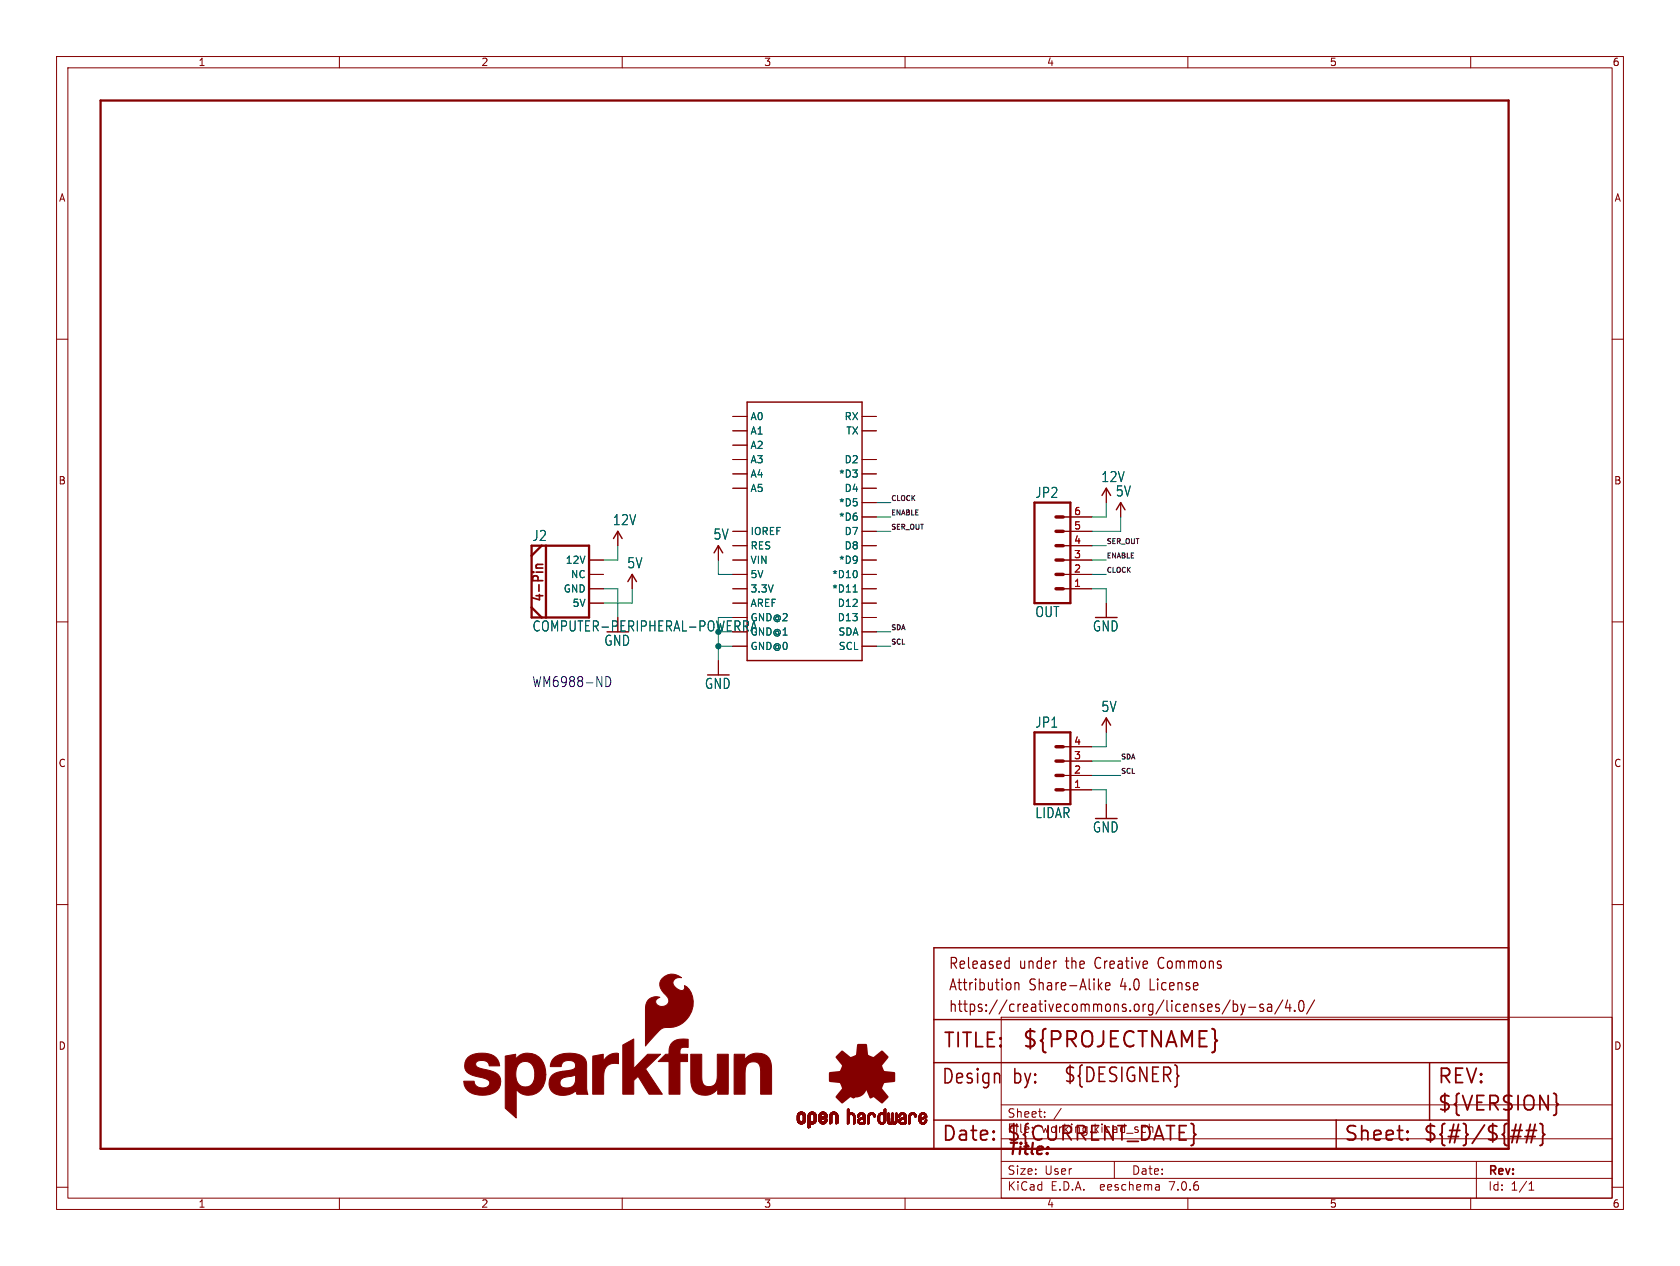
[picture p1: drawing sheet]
<svg xmlns="http://www.w3.org/2000/svg" width="297mm" height="224mm" viewBox="0 0 297 224" stroke-linecap="round" stroke-linejoin="round" font-family="sans-serif">
<defs><g id="words">
<text font-size="3.8" fill="#840000" x="180.6" y="185.7">${PROJECTNAME}</text>
<g font-size="3.5" fill="#840000">
<text x="166.6" y="185.7">TITLE:</text>
<text x="188" y="191.8">${DESIGNER}</text>
<text x="166.4" y="192.1">Design</text>
<text x="179.1" y="192.1">by:</text>
<text x="254" y="196.9">${VERSION}</text>
<text x="254" y="192.1">REV:</text>
<text x="166.4" y="202.2">Date:</text>
<text x="177.8" y="202.2">${CURRENT_DATE}</text>
<text x="237.5" y="202.2">Sheet:</text>
<text x="251.5" y="202.2">${#}/${##}</text>
</g>
<text font-size="2.8" fill="#840000" x="178" y="204.8">Title:</text>
<g font-size="2.7" fill="#840000">
<text x="167.6" y="171.7">Released</text>
<text x="180.2" y="171.7">under</text>
<text x="188.6" y="171.7">the</text>
<text x="194" y="171.7">Creative</text>
<text x="205.4" y="171.7">Commons</text>
<text x="167.6" y="175.5">Attribution</text>
<text x="167.6" y="179.3">https://creativecommons.org/licenses/by-sa/4.0/</text>
<text x="181.9" y="175.5">Share-Alike</text>
<text x="198.2" y="175.5">4.0</text>
<text x="203.7" y="175.5">License</text>
</g>
<g font-size="2.5" fill="#006464">
<text x="182.9" y="88.3">JP2</text>
<text x="194.6" y="85.5">12V</text>
<text x="197.2" y="88">5V</text>
<text x="94" y="95.9">J2</text>
<text x="108.3" y="93.1">12V</text>
<text x="126" y="95.6">5V</text>
<text x="110.8" y="100.7">5V</text>
<text x="182.9" y="109.4">OUT</text>
<text x="193.1" y="111.9">GND</text>
<text x="106.7" y="114.4">GND</text>
<text x="124.5" y="122.1">GND</text>
<text x="182.9" y="128.9">JP1</text>
<text x="194.6" y="126.1">5V</text>
<text x="182.9" y="144.9">LIDAR</text>
<text x="193.1" y="147.5">GND</text>
</g>
<text font-size="2.5" fill="#840000" x="96.5" y="106.7" transform="rotate(-90 96.5 106.7)">4-Pin</text>
<text font-size="2.5" fill="#009600" x="94" y="111.9">COMPUTER-PERIPHERAL-POWERRA</text>
<text font-size="2.5" fill="#0000c2" x="94" y="121.7">WM6988-ND</text>
<g font-size="2.1" fill="#840000">
<text x="178" y="197.9">Sheet:</text>
<text x="178" y="200.6">File:</text>
<text x="184.1" y="200.6">working.kicad_sch</text>
<text x="178" y="208">Size:</text>
<text x="184.7" y="208">User</text>
<text x="200" y="208">Date:</text>
<text x="263" y="208.2">Rev:</text>
<text x="178" y="210.8">KiCad</text>
<text x="185.7" y="210.8">E.D.A.</text>
<text x="194.6" y="210.8">eeschema</text>
<text x="207" y="210.8">7.0.6</text>
<text x="263" y="210.8">Id:</text>
<text x="267.1" y="210.8">1/1</text>
</g>
<g font-size="1.8" fill="#840000">
<text x="35" y="11.9">1</text>
<text x="85" y="11.9">2</text>
<text x="135" y="11.9">3</text>
<text x="185" y="11.9">4</text>
<text x="235" y="11.9">5</text>
<text x="285" y="11.9">6</text>
<text x="10.3" y="35.9">A</text>
<text x="285.3" y="35.9">A</text>
<text x="10.3" y="85.9">B</text>
<text x="285.3" y="85.9">B</text>
<text x="10.3" y="135.9">C</text>
<text x="285.3" y="135.9">C</text>
<text x="10.3" y="185.9">D</text>
<text x="285.3" y="185.9">D</text>
<text x="35" y="213.8">1</text>
<text x="85" y="213.8">2</text>
<text x="135" y="213.8">3</text>
<text x="185" y="213.8">4</text>
<text x="235" y="213.8">5</text>
<text x="285" y="213.8">6</text>
</g>
<g font-size="1.8" fill="#006464">
<text x="132.6" y="74.5">A0</text>
<text x="132.6" y="77.1">A1</text>
<text x="149.2" y="74.5">RX</text>
<text x="149.5" y="77.1">TX</text>
<text x="132.6" y="79.6">A2</text>
<text x="132.6" y="82.1">A3</text>
<text x="149.2" y="82.1">D2</text>
<text x="132.6" y="84.7">A4</text>
<text x="132.6" y="87.2">A5</text>
<text x="148.2" y="84.7">*D3</text>
<text x="148.2" y="89.8">*D5</text>
<text x="149.2" y="87.2">D4</text>
<text x="132.6" y="94.8">IOREF</text>
<text x="148.2" y="92.3">*D6</text>
<text x="149.2" y="94.8">D7</text>
<text x="99.9" y="99.9">12V</text>
<text x="132.6" y="97.4">RES</text>
<text x="132.6" y="99.9">VIN</text>
<text x="148.2" y="99.9">*D9</text>
<text x="149.2" y="97.4">D8</text>
<text x="99.6" y="105">GND</text>
<text x="100.8" y="102.5">NC</text>
<text x="101.1" y="107.5">5V</text>
<text x="132.6" y="105">3.3V</text>
<text x="132.6" y="102.5">5V</text>
<text x="132.6" y="107.5">AREF</text>
<text x="147" y="102.5">*D10</text>
<text x="147" y="105">*D11</text>
<text x="148" y="107.5">D12</text>
<text x="132.6" y="112.6">GND@1</text>
<text x="132.6" y="110.1">GND@2</text>
<text x="148" y="110.1">D13</text>
<text x="148.1" y="112.6">SDA</text>
<text x="132.6" y="115.2">GND@0</text>
<text x="148.2" y="115.2">SCL</text>
</g>
<g font-size="1.8" fill="#a90000">
<text x="189.8" y="93.7">5</text>
<text x="189.8" y="91.2">6</text>
<text x="189.8" y="101.3">2</text>
<text x="189.8" y="98.8">3</text>
<text x="189.8" y="96.3">4</text>
<text x="189.8" y="103.9">1</text>
<text x="189.8" y="131.8">4</text>
<text x="189.8" y="136.9">2</text>
<text x="189.8" y="134.4">3</text>
<text x="189.8" y="139.4">1</text>
</g>
<g font-size="1.2" fill="#0f0f0f">
<text x="157.5" y="88.7">CLOCK</text>
<text x="157.5" y="91.2">ENABLE</text>
<text x="157.5" y="93.7">SER_OUT</text>
<text x="195.6" y="96.3">SER_OUT</text>
<text x="195.6" y="98.8">ENABLE</text>
<text x="195.6" y="101.4">CLOCK</text>
<text x="157.5" y="111.5">SDA</text>
<text x="157.5" y="114.1">SCL</text>
<text x="198.1" y="134.4">SDA</text>
<text x="198.1" y="136.9">SCL</text>
</g>
</g></defs>
<g fill="none" stroke="#840000" stroke-width=".18">
<path d="M10 10h277v203.9h-277zM12 12h273v199.9h-273zM60 10v2M110 10v2M160 10v2M210 10v2M260 10v2M10 60h2M285 60h2M129.5 73.7h2.6M129.5 76.2h2.6M129.5 78.7h2.6"/>
<path d="M152.4 73.7h2.5M152.4 76.2h2.5M104.1 99.1h2.6M109.2 94v2.5M127 96.5v2.6M129.5 99.1h2.6M129.5 81.3h2.6M129.5 83.8h2.6M129.5 86.4h2.6M129.5 94h2.6M129.5 96.5h2.6M152.4 99.1h2.5"/>
<path d="M152.4 81.3h2.5M152.4 83.8h2.5M152.4 86.4h2.5M152.4 88.9h2.5M152.4 91.4h2.5M152.4 94h2.5M152.4 96.5h2.5M188 99.1h5M188 91.4h5M188 94h5M188 96.5h5M195.6 86.4v2.5"/>
<path d="M198.1 88.9v2.5M10 110h2M104.1 106.7h2.6M104.1 104.1h2.6M104.1 101.6h2.6M111.8 101.6v2.5M127 116.8v2.6M129.5 106.7h2.6M129.5 104.1h2.6M129.5 101.6h2.6M129.5 114.3h2.6M152.4 106.7h2.5"/>
<path d="M152.4 104.1h2.5M152.4 101.6h2.5M152.4 109.2h2.5M152.4 114.3h2.5M152.4 111.8h2.5M188 104.1h5M188 101.6h5M195.6 106.7v2.5M285 110h2M188 139.7h5M188 137.2h5M188 134.6h5"/>
<path d="M188 132.1h5M195.6 127v2.5M10 160h2M195.6 142.2v2.6M285 160h2M177 179.9h108v32h-108zM177 195.4h108M184.7 197.5v.1M184.7 196.7v.1M187.6 196l-1.3 2M10 210h2M60 211.9v2"/>
<path d="M110 211.9v2M160 211.9v2M177 208.4h108M177 205.4h108M177 201.4h108M197 205.4v3M204.9 209.6l.1 .9M205 210.4l-.2 .1M205 209.9h-.2M210 211.9v2M260 211.9v2M261 205.4v6.5"/>
<path d="M270.3 210.5h.9M270.3 209.4l.4-.4v1.5M285 210h2"/>
</g>
<g fill="none" stroke="#840000" stroke-width=".25">
<path d="M132.1 71.1h20.3v45.7h-20.3zM108.5 95.3l.7-1.3 .8 1.3M126.2 97.8l.8-1.3 .8 1.3M194.8 87.6l.8-1.2 .7 1.2M197.4 90.2l.7-1.3 .8 1.3M111 102.9l.8-1.3 .7 1.3M194.8 128.3l.8-1.3 .7 1.3M165.1 167.6h101.6v35.6h-101.6zM165.1 198.1h101.6M165.1 180.3h101.6M165.1 188h101.6M236.2 198.1v5.1"/>
<path d="M252.7 188v10.1"/>
</g>
<g fill="none" stroke="#840000" stroke-width=".32">
<path d="M267.3 199.9h1.8M268.9 198.9l-.8 3.2M269.8 199.9h1.8M270.6 198.9l-.8 3.2M271.4 198.9l-.7 3.2M272.4 198.7l.3 .4v1.2l.4 .4-.4 .3v1.2l-.1 .3-.4 .1M275.3 195.2l.2 .1-.2 .2M175.7 201.4l.1 .1-.1 .1M175.7 200.1l.1 .1-.1 .1M248.8 201.4l.2 .1-.2 .1M248.8 201.4l-.1 .1 .1 .1M248.8 200.1v.2"/>
<path d="M248.8 201.4v.2M248.8 200.1l.2 .1-.2 .1M248.8 200.1l-.1 .1 .1 .1M267 201h1.9M269.6 201h1.8"/>
</g>
<g fill="none" stroke="#840000" stroke-width=".21">
<path d="M177.9 170l.5 .1M178.4 169.3v2M178.4 171.2l-.5 .1M178.6 174v.9M179.4 173.8v1.3M179.4 174a.4 .4 0 0 1 .7-.1v1.2M194.3 174.4l.5 .7M194.8 173.8l-.6 .7M195.4 174.4l.8-.1-.1-.4-.4-.1-.3 .3 .1 .9 .2 .1 .4-.1M217.5 176.9l-1.4 2.5M218 177v1.9M218 177.7l.5-.1 .3 .4v.5l-.2 .3-.1 .1-.5-.1"/>
<path d="M219.4 177.6l.3 1.3M219.7 178.9l-.1 .5-.2 .1M220.1 177.6l-.4 1.3M220.8 178.2h1.2M223.3 177.7l-.4-.1a.34 .34 0 0 0-.2 .3 .34 .34 0 0 0 .2 .4h.3a.34 .34 0 0 1 .2 .3 .34 .34 0 0 1-.2 .3l-.5-.1M224.1 177.7l.2-.1 .4 .1 .1 1.2M224.8 178.1l-.5 .1a.4 .4 0 0 0-.3 .3 .4 .4 0 0 0 .3 .4l.5-.1M226.8 176.9l-1.4 2.5M227.6 176.9l-.4 1.4h1.1M228 177.6v1.3M228.9 178.7v.2M229.8 177.1a.37 .37 0 0 1 .4-.1 .37 .37 0 0 1 .2 .3l.1 .9a.71 .71 0 0 1-.4 .7h-.1a1.44 1.44 0 0 1-.2-1.8z"/>
<path d="M232.4 176.9l-1.4 2.5"/>
</g>
<path d="M17.8 17.8h248.9v185.4h-248.9zM94 96.5v12.7M95.8 96.5l-1.8 1.8M96.5 96.5h7.6v12.7h-7.6zM182.9 88.9h6.3v17.8h-6.3zM94 107.4l1.8 1.8M182.9 129.5h6.3v12.7h-6.3z" fill="none" stroke="#840000" stroke-width=".41"/>
<path d="M96 99.8l-1.1 .1a.37 .37 0 0 0 0 .6M94.8 100.5h1.2" fill="none" stroke="#840000" stroke-width=".3"/>
<path d="M132.8 111.6l.5-1.8 .5 1.8M150.8 104.7h.7M151.5 101.2v.7" fill="none" stroke="#006464" stroke-width=".18"/>
<g fill="#840000" stroke="#840000" stroke-width=".18">
<path d="M94.5 190l2 .1-.1 .7-.3 1.3-1.7-.9z"/>
<path d="M110.1 184.8l1.9-1v5.2l2.5-2.5h2.3l-2.7 2.6 3 4.4h-2.4l-1.9-3.1-.8 .7v2.4h-1.9z"/>
<path d="M99.4 189.5l1.3-.2 .2 1.1-1.1 .2z"/>
<path d="M104.8 186.8l1.9-.3v1.3a2.34 2.34 0 0 1 2.6-1.5v1.8h-.2a1.97 1.97 0 0 0-2.4 2.2v3.2h-1.9z"/>
<path d="M122.1 186.5h2v2a7.9 7.9 0 0 0 .2 3.3 1.43 1.43 0 0 0 1.7 .3 1.43 1.43 0 0 0 .8-1.4v-4.2h2l-.1 7h-1.8v-.9a2.75 2.75 0 0 1-4.3 .3 5.3 5.3 0 0 1-.5-3.2z"/>
<path d="M129.8 186.5h1.8v.9a2.68 2.68 0 0 1 4.5 .1 18.3 18.3 0 0 1 .3 4.4v1.6h-1.9v-2a7.9 7.9 0 0 0-.3-3.3 1.42 1.42 0 0 0-1.6-.3 1.42 1.42 0 0 0-.8 1.4l-.1 4.2h-1.9z"/>
<path d="M89.3 186.8l1.9-.3v.9a2.88 2.88 0 0 1 3-1.1 2.88 2.88 0 0 1 2.1 2.3l.2 1.5-2-.1a1.87 1.87 0 0 0-2.1-2.2 2.27 2.27 0 0 0-1.2 2.6 1.64 1.64 0 0 0 1.2 1.8 1.64 1.64 0 0 0 2-1l1.7 .9a2.81 2.81 0 0 1-4.8 .6v5l-2-1.7z"/>
<path d="M82.7 187a4.4 4.4 0 0 1 5 .1l.5 .8 .1 .6h-1.8a1.32 1.32 0 0 0-1.9-.9 .65 .65 0 0 0-.5 .7 .65 .65 0 0 0 .7 .6l.3 .1a6.3 6.3 0 0 1 3 1.1 2.23 2.23 0 0 1-1.6 3.5 4 4 0 0 1-4.2-1.2l-.3-1.2h1.8a1.51 1.51 0 0 0 1.2 1.2 1.51 1.51 0 0 0 1.5-.6 .85 .85 0 0 0-.8-1.1 7.5 7.5 0 0 1-3.2-1.1 1.96 1.96 0 0 1 .2-2.6z"/>
<path d="M118.9 184.4a3.9 3.9 0 0 1 2.6-.6h.2v1.5l-.4-.1a.91 .91 0 0 0-.9 .3 .91 .91 0 0 0-.2 1h1.3v1.3h-1.3v5.7h-1.9v-5.7h-1.9l.8-.8a.99 .99 0 0 1 1.1-.5v-.3a2.67 2.67 0 0 1 .6-1.8z"/>
<path d="M117.1 173.1a2.45 2.45 0 0 1 3.4-.2 1.05 1.05 0 0 0-1.4 .6 1.05 1.05 0 0 0 .6 1.4 .75 .75 0 0 0 1.3-.2v-.4a3.8 3.8 0 0 1 .8 5.5 4.3 4.3 0 0 1-4.3 1.9 4.8 4.8 0 0 0-2.2 1.9l-1.2 1.4v-6.4a1.94 1.94 0 0 1 2.6-2.2 .82 .82 0 0 0-.8 .9 .82 .82 0 0 0 .9 .7 1.1 1.1 0 0 0 1.4-.6 1.1 1.1 0 0 0-.5-1.4 2.08 2.08 0 0 1-.6-2.9z"/>
<path d="M98 187.1a4.8 4.8 0 0 1 5.3 0 3.8 3.8 0 0 1 .4 2.6v2.8l.3 1.1h-1.4a.51 .51 0 0 1-.6-.1 .51 .51 0 0 1-.2-.5v-.1a3.3 3.3 0 0 1-4.3 0 2.19 2.19 0 0 1-.2-2.3 2.19 2.19 0 0 1 2.1-1.1l.4 1.1a.96 .96 0 0 0-.8 1.1 .96 .96 0 0 0 1.2 .7 1.68 1.68 0 0 0 1.6-2v-.3l-.9 .3-.2-1.1a.86 .86 0 0 0 1-1 1.42 1.42 0 0 0-2-.5l-.4 .5a.45 .45 0 0 1-.7 .4h-1.3l.2-.9z"/>
<path d="M140.9 198.1h.4z"/>
<path d="M140.9 198l.4 .1z"/>
<path d="M140.9 198h.4z"/>
<path d="M140.9 197.9l.4 .1z"/>
<path d="M140.9 197.9h.4z"/>
<path d="M140.9 197.8l.4 .1z"/>
<path d="M140.9 197.8h.4z"/>
<path d="M140.9 197.7l.4 .1z"/>
<path d="M140.9 197.7h.4z"/>
<path d="M140.9 197.6l.4 .1z"/>
<path d="M140.9 197.6h.4z"/>
<path d="M140.9 197.5l.4 .1z"/>
<path d="M140.9 197.5h.4z"/>
<path d="M140.9 197.4l.4 .1z"/>
<path d="M140.9 197.4h.4z"/>
<path d="M141 198.2h.4z"/>
<path d="M141 198.2h.3z"/>
<path d="M141 198.1l.3 .1z"/>
<path d="M141 197.4h.3z"/>
<path d="M141 197.3l.3 .1z"/>
<path d="M141 197.3h.3z"/>
<path d="M141 197.3h.4z"/>
<path d="M141 198.3h.4z"/>
<path d="M141 198.2l.4 .1z"/>
<path d="M141 197.2l.4 .1z"/>
<path d="M141 197.2h.4z"/>
<path d="M141 198.3l.5 .1z"/>
<path d="M141 198.3h.5z"/>
<path d="M141 197.1l.5 .1z"/>
<path d="M141 197.1h.5z"/>
<path d="M141 198.4h.5z"/>
<path d="M141 198.4h.6z"/>
<path d="M141 197.1h.6z"/>
<path d="M141 198.4h1.3z"/>
<path d="M141 197.1h1.3z"/>
<path d="M141 198.5h1.3z"/>
<path d="M141 198.4l1.3 .1z"/>
<path d="M141 197l1.3 .1z"/>
<path d="M141 197h1.3z"/>
<path d="M141.1 198.5h1.2z"/>
<path d="M141.1 197h1.2z"/>
<path d="M141.1 197h1.1z"/>
<path d="M141.1 198.5h1.1z"/>
<path d="M141.1 196.9l1.1 .1z"/>
<path d="M141.1 198.5l1.1 .1z"/>
<path d="M141.1 196.9h1.1z"/>
<path d="M141.1 198.6h1.1z"/>
<path d="M141.2 198.6h1z"/>
<path d="M141.2 196.9h1z"/>
<path d="M141.2 198.6l.9 .1z"/>
<path d="M141.2 196.8l.9 .1z"/>
<path d="M141.2 198.7h.9z"/>
<path d="M141.2 196.8h.9z"/>
<path d="M141.3 196.8h.8z"/>
<path d="M141.3 198.7h.8z"/>
<path d="M141.3 198.7h.7z"/>
<path d="M141.3 196.8h.7z"/>
<path d="M141.4 198.7l.6 .1z"/>
<path d="M141.4 196.7l.6 .1z"/>
<path d="M141.4 198.8h.5z"/>
<path d="M141.4 196.7h.5z"/>
<path d="M141.5 198.8h.4z"/>
<path d="M141.5 196.7h.4z"/>
<path d="M141.5 198.8h.3z"/>
<path d="M141.5 196.7h.3z"/>
<path d="M141.6 198.8h.2z"/>
<path d="M141.6 196.7h.2z"/>
<path d="M141.7 197.1h.6z"/>
<path d="M141.8 198.4h.5z"/>
<path d="M141.8 197.1h.5z"/>
<path d="M141.9 198.4h.5z"/>
<path d="M141.9 197.1h.4z"/>
<path d="M141.9 198.3l.5 .1z"/>
<path d="M141.9 198.3h.5z"/>
<path d="M141.9 197.1l.5 .1z"/>
<path d="M141.9 197.2h.5z"/>
<path d="M142 198.3h.4z"/>
<path d="M142 197.2h.4z"/>
<path d="M142 197.2l.4 .1z"/>
<path d="M142 198.2l.4 .1z"/>
<path d="M142 198.2h.4z"/>
<path d="M142 197.3h.4z"/>
<path d="M142 198.1l.4 .1z"/>
<path d="M142 198.1h.4z"/>
<path d="M142 198l.4 .1z"/>
<path d="M142 198h.4z"/>
<path d="M142 197.9l.4 .1z"/>
<path d="M142 197.9h.4z"/>
<path d="M142 197.8l.4 .1z"/>
<path d="M142 197.8h.4z"/>
<path d="M142 197.7l.4 .1z"/>
<path d="M142 197.7h.4z"/>
<path d="M142 197.6l.4 .1z"/>
<path d="M142 197.6h.4z"/>
<path d="M142 197.5l.4 .1z"/>
<path d="M142 197.5h.4z"/>
<path d="M142 197.4l.4 .1z"/>
<path d="M142 197.4h.4z"/>
<path d="M142 197.3l.4 .1z"/>
<path d="M142.9 199.4l.2 .1z"/>
<path d="M142.9 199.4h.2z"/>
<path d="M142.9 199.4h.3z"/>
<path d="M142.9 199.3l.3 .1z"/>
<path d="M142.9 199.3h.3z"/>
<path d="M142.9 199.2l.3 .1z"/>
<path d="M142.9 199.2h.3z"/>
<path d="M142.9 199.1l.3 .1z"/>
<path d="M142.9 199.1h.3z"/>
<path d="M142.9 199l.3 .1z"/>
<path d="M142.9 199h.3z"/>
<path d="M142.9 198.9l.3 .1z"/>
<path d="M142.9 198.9h.3z"/>
<path d="M142.9 198.8l.3 .1z"/>
<path d="M142.9 198.8h.3z"/>
<path d="M142.9 198.8h.4z"/>
<path d="M142.9 198.7l1 .1z"/>
<path d="M142.9 198.7h1z"/>
<path d="M142.9 198.7h1.1z"/>
<path d="M142.9 198.6l1.2 .1z"/>
<path d="M142.9 198.6h1.2z"/>
<path d="M142.9 198.6h1.3z"/>
<path d="M142.9 198.5l1.3 .1z"/>
<path d="M142.9 198.5h1.3z"/>
<path d="M142.9 198.4l1.3 .1z"/>
<path d="M142.9 198.4h1.3z"/>
<path d="M142.9 198.4h.6z"/>
<path d="M142.9 198.4h.5z"/>
<path d="M142.9 198.3l.5 .1z"/>
<path d="M142.9 198.3h.5z"/>
<path d="M142.9 198.3h.4z"/>
<path d="M142.9 198.2l.4 .1z"/>
<path d="M142.9 198.2h.4z"/>
<path d="M142.9 198.2h.3z"/>
<path d="M142.9 198.1l.3 .1z"/>
<path d="M142.9 198.1h.3z"/>
<path d="M142.9 198l.3 .1z"/>
<path d="M142.9 198h.3z"/>
<path d="M142.9 197.9l.3 .1z"/>
<path d="M142.9 197.9h.3z"/>
<path d="M142.9 197.8l.3 .1z"/>
<path d="M142.9 197.8h.3z"/>
<path d="M142.9 197.7l.3 .1z"/>
<path d="M142.9 197.7h.3z"/>
<path d="M142.9 197.6l.3 .1z"/>
<path d="M142.9 197.6h.3z"/>
<path d="M142.9 197.5l.3 .1z"/>
<path d="M142.9 197.5h.3z"/>
<path d="M142.9 197.4l.3 .1z"/>
<path d="M142.9 197.4h.3z"/>
<path d="M142.9 197.3l.3 .1z"/>
<path d="M142.9 197.3h.3z"/>
<path d="M142.9 197.3h.4z"/>
<path d="M142.9 199.5h.1z"/>
<path d="M142.9 197.2l.4 .1z"/>
<path d="M142.9 197.2h.4z"/>
<path d="M142.9 197.2h.5z"/>
<path d="M142.9 197.1l.5 .1z"/>
<path d="M142.9 197.1h.5z"/>
<path d="M142.9 197.1h.6z"/>
<path d="M142.9 197.1h1.3z"/>
<path d="M142.9 197l1.3 .1z"/>
<path d="M142.9 197h1.3z"/>
<path d="M143 197h1.2z"/>
<path d="M143 196.9l1.2 .1z"/>
<path d="M143 196.9h1.2z"/>
<path d="M143 196.9h1.1z"/>
<path d="M143.1 196.9h1z"/>
<path d="M143.1 196.8l1 .1z"/>
<path d="M143.1 196.8h.9z"/>
<path d="M143.2 196.8h.8z"/>
<path d="M143.2 196.8h.7z"/>
<path d="M143.3 196.7l.6 .1z"/>
<path d="M143.3 198.8h.5z"/>
<path d="M143.3 196.7h.5z"/>
<path d="M143.4 198.8h.4z"/>
<path d="M143.4 196.7h.4z"/>
<path d="M143.4 196.7h.3z"/>
<path d="M143.5 198.8h.2z"/>
<path d="M143.5 196.7h.2z"/>
<path d="M143.6 197.1h.6z"/>
<path d="M143.7 198.4h.5z"/>
<path d="M143.7 198.4h.6z"/>
<path d="M143.7 197.1h.6z"/>
<path d="M143.8 198.4h.5z"/>
<path d="M143.8 197.1h.5z"/>
<path d="M143.8 198.3l.5 .1z"/>
<path d="M143.8 197.1l.5 .1z"/>
<path d="M143.8 198.3h.5z"/>
<path d="M143.8 197.2h.5z"/>
<path d="M143.9 198.3h.4z"/>
<path d="M143.9 197.2h.4z"/>
<path d="M143.9 197.2l.4 .1z"/>
<path d="M143.9 198.2l.4 .1z"/>
<path d="M143.9 197.3h.4z"/>
<path d="M143.9 198.2h.4z"/>
<path d="M143.9 198.1l.4 .1z"/>
<path d="M143.9 198.1h.4z"/>
<path d="M143.9 197.4h.4z"/>
<path d="M143.9 197.3l.4 .1z"/>
<path d="M143.9 198l.4 .1z"/>
<path d="M143.9 198h.4z"/>
<path d="M143.9 197.9l.4 .1z"/>
<path d="M143.9 197.9h.4z"/>
<path d="M143.9 197.8l.4 .1z"/>
<path d="M143.9 197.8h.4z"/>
<path d="M143.9 197.7l.4 .1z"/>
<path d="M143.9 197.7h.4z"/>
<path d="M143.9 197.6l.4 .1z"/>
<path d="M143.9 197.6h.4z"/>
<path d="M143.9 197.5l.4 .1z"/>
<path d="M143.9 197.5h.4z"/>
<path d="M143.9 197.4l.4 .1z"/>
<path d="M144.8 198.2h.4z"/>
<path d="M144.8 198.1l.4 .1z"/>
<path d="M144.8 198.1h.4z"/>
<path d="M144.8 198.1h.5z"/>
<path d="M144.8 198l.5 .1z"/>
<path d="M144.8 198h.5z"/>
<path d="M144.8 198h.6z"/>
<path d="M144.8 198h.7z"/>
<path d="M144.8 197.9l.7 .1z"/>
<path d="M144.8 197.9h.7z"/>
<path d="M144.8 197.9h.8z"/>
<path d="M144.8 197.9h.9z"/>
<path d="M144.8 197.8l.9 .1z"/>
<path d="M144.8 197.8h.9z"/>
<path d="M144.8 197.8h1z"/>
<path d="M144.8 197.8h1.1z"/>
<path d="M144.8 197.7l1.1 .1z"/>
<path d="M144.8 197.7h1.2z"/>
<path d="M144.8 197.7h1.3z"/>
<path d="M144.8 197.6l1.4 .1z"/>
<path d="M144.8 197.6h1.4z"/>
<path d="M144.8 197.6h.4z"/>
<path d="M144.8 197.6h.3z"/>
<path d="M144.8 197.5l.3 .1z"/>
<path d="M144.8 197.5h.3z"/>
<path d="M144.8 197.4l.3 .1z"/>
<path d="M144.8 197.4h.3z"/>
<path d="M144.8 197.4h.4z"/>
<path d="M144.8 197.3l.4 .1z"/>
<path d="M144.8 197.3h.4z"/>
<path d="M144.8 198.3h.5z"/>
<path d="M144.8 198.3h.4z"/>
<path d="M144.8 198.2l.4 .1z"/>
<path d="M144.8 197.2l.4 .1z"/>
<path d="M144.8 197.2h.4z"/>
<path d="M144.8 198.4h.5z"/>
<path d="M144.8 198.3l.5 .1z"/>
<path d="M144.8 197.2h.5z"/>
<path d="M144.8 197.1l.5 .1z"/>
<path d="M144.8 197.1h.5z"/>
<path d="M144.8 198.4h.6z"/>
<path d="M144.8 197.1h.6z"/>
<path d="M144.8 198.4h1.3z"/>
<path d="M144.9 198.5h1.2z"/>
<path d="M144.9 198.4l1.2 .1z"/>
<path d="M144.9 197.1h1.2z"/>
<path d="M144.9 197l1.2 .1z"/>
<path d="M144.9 197h1.2z"/>
<path d="M144.9 198.5l1.1 .1z"/>
<path d="M144.9 198.6h1.1z"/>
<path d="M144.9 196.9l1.2 .1z"/>
<path d="M144.9 196.9h1.2z"/>
<path d="M145 198.6h1z"/>
<path d="M145 196.9h1z"/>
<path d="M145 198.6l1 .1z"/>
<path d="M145 196.8l1 .1z"/>
<path d="M145 198.7h.9z"/>
<path d="M145.1 196.8h.9z"/>
<path d="M145.1 198.7h.8z"/>
<path d="M145.1 196.8h.8z"/>
<path d="M145.1 196.8h.7z"/>
<path d="M145.2 198.7h.6z"/>
<path d="M145.2 196.7l.6 .1z"/>
<path d="M145.2 198.7l.6 .1z"/>
<path d="M145.2 196.7h.6z"/>
<path d="M145.2 198.8h.6z"/>
<path d="M145.2 197.6h1z"/>
<path d="M145.3 197.6h.9z"/>
<path d="M145.3 196.7h.4z"/>
<path d="M145.3 198.8h.4z"/>
<path d="M145.3 198.8h.3z"/>
<path d="M145.4 198.8h.2z"/>
<path d="M145.4 197.6h.8z"/>
<path d="M145.4 196.7h.2z"/>
<path d="M145.4 197.5l.8 .1z"/>
<path d="M145.4 197.5h.8z"/>
<path d="M145.5 197.5h.7z"/>
<path d="M145.6 197.5h.6z"/>
<path d="M145.6 197.1h.5z"/>
<path d="M145.6 198.4h.5z"/>
<path d="M145.6 197.1h.6z"/>
<path d="M145.6 197.4l.6 .1z"/>
<path d="M145.7 198.4h.5z"/>
<path d="M145.7 197.4h.5z"/>
<path d="M145.7 197.1h.5z"/>
<path d="M145.7 197.1l.5 .1z"/>
<path d="M145.7 198.3l.5 .1z"/>
<path d="M145.7 197.2h.5z"/>
<path d="M145.7 198.3h.5z"/>
<path d="M145.8 198.3h.4z"/>
<path d="M145.8 197.2h.4z"/>
<path d="M145.8 197.4h.4z"/>
<path d="M145.8 197.2l.4 .1z"/>
<path d="M145.8 197.3h.4z"/>
<path d="M145.8 198.2l.4 .1z"/>
<path d="M145.8 198.2h.4z"/>
<path d="M145.8 197.3l.4 .1z"/>
<path d="M145.8 198.1l.4 .1z"/>
<path d="M145.8 198.1h.4z"/>
<path d="M145.9 198.1h.3z"/>
<path d="M145.9 198l.3 .1z"/>
<path d="M145.9 198h.3z"/>
<path d="M146 198h.2z"/>
<path d="M146 197.9l.2 .1z"/>
<path d="M146 197.9h.2z"/>
<path d="M146.1 197.9h.1z"/>
<path d="M146.7 198.7h.2z"/>
<path d="M146.7 198.7h.3z"/>
<path d="M146.7 198.6l.3 .1z"/>
<path d="M146.7 198.6h.4z"/>
<path d="M146.7 198.5l.4 .1z"/>
<path d="M146.7 198.5h.4z"/>
<path d="M146.7 198.4l.4 .1z"/>
<path d="M146.7 198.4h.4z"/>
<path d="M146.7 198.3l.4 .1z"/>
<path d="M146.7 198.3h.4z"/>
<path d="M146.7 198.2l.4 .1z"/>
<path d="M146.7 198.2h.4z"/>
<path d="M146.7 198.1l.4 .1z"/>
<path d="M146.7 198.1h.4z"/>
<path d="M146.7 198l.4 .1z"/>
<path d="M146.7 198h.4z"/>
<path d="M146.7 197.9l.4 .1z"/>
<path d="M146.7 197.9h.4z"/>
<path d="M146.7 197.8l.4 .1z"/>
<path d="M146.7 197.8h.4z"/>
<path d="M146.7 197.7l.4 .1z"/>
<path d="M146.7 197.7h.4z"/>
<path d="M146.7 197.6l.4 .1z"/>
<path d="M146.7 197.6h.4z"/>
<path d="M146.7 197.5l.4 .1z"/>
<path d="M146.7 197.5h.4z"/>
<path d="M146.7 197.4l.4 .1z"/>
<path d="M146.7 197.4h.4z"/>
<path d="M146.7 197.3l.4 .1z"/>
<path d="M146.7 197.3h.4z"/>
<path d="M146.7 198.7l.2 .1z"/>
<path d="M146.7 198.8h.1z"/>
<path d="M146.7 197.2l.4 .1z"/>
<path d="M146.7 197.2h.4z"/>
<path d="M146.7 197.2h.5z"/>
<path d="M146.7 197.1l.5 .1z"/>
<path d="M146.7 197.1h.5z"/>
<path d="M146.7 197.1h.6z"/>
<path d="M146.8 197.1h.6z"/>
<path d="M146.8 197.1h1.3z"/>
<path d="M146.8 197l1.3 .1z"/>
<path d="M146.8 197h1.3z"/>
<path d="M146.8 197h1.2z"/>
<path d="M146.8 196.9l1.2 .1z"/>
<path d="M146.8 196.9h1.2z"/>
<path d="M146.9 196.9h1.1z"/>
<path d="M146.9 196.9h1z"/>
<path d="M146.9 196.8l1 .1z"/>
<path d="M146.9 196.8h1z"/>
<path d="M147 196.8h.8z"/>
<path d="M147.1 196.8h.6z"/>
<path d="M147.1 196.7l.6 .1z"/>
<path d="M147.1 196.7h.6z"/>
<path d="M147.2 196.7h.4z"/>
<path d="M147.3 196.7h.3z"/>
<path d="M147.3 196.7h.2z"/>
<path d="M147.5 197.1h.6z"/>
<path d="M147.6 197.1h.5z"/>
<path d="M147.6 197.1l.5 .1z"/>
<path d="M147.6 197.2h.5z"/>
<path d="M147.7 197.2h.4z"/>
<path d="M147.7 197.2l.4 .1z"/>
<path d="M147.7 197.3h.4z"/>
<path d="M147.7 198.7h.3z"/>
<path d="M147.7 198.7h.4z"/>
<path d="M147.7 198.6l.4 .1z"/>
<path d="M147.7 198.6h.5z"/>
<path d="M147.7 198.5l.5 .1z"/>
<path d="M147.7 198.5h.5z"/>
<path d="M147.7 198.4l.5 .1z"/>
<path d="M147.7 198.4h.5z"/>
<path d="M147.7 198.3l.5 .1z"/>
<path d="M147.7 198.3h.5z"/>
<path d="M147.7 198.2l.5 .1z"/>
<path d="M147.7 198.2h.5z"/>
<path d="M147.7 198.1l.5 .1z"/>
<path d="M147.7 198.1h.5z"/>
<path d="M147.7 198l.5 .1z"/>
<path d="M147.7 198h.5z"/>
<path d="M147.7 197.9l.5 .1z"/>
<path d="M147.7 197.9h.5z"/>
<path d="M147.7 197.8l.5 .1z"/>
<path d="M147.7 197.8h.5z"/>
<path d="M147.7 197.7l.5 .1z"/>
<path d="M147.7 197.7h.5z"/>
<path d="M147.7 197.6l.5 .1z"/>
<path d="M147.7 197.6h.5z"/>
<path d="M147.7 197.5l.5 .1z"/>
<path d="M147.7 197.5h.5z"/>
<path d="M147.7 197.4l.5 .1z"/>
<path d="M147.7 197.4h.5z"/>
<path d="M147.7 197.3l.5 .1z"/>
<path d="M147.8 198.7l.2 .1z"/>
<path d="M147.8 198.7h.2z"/>
<path d="M147.8 198.8h.1z"/>
<path d="M149.8 198.8h.1z"/>
<path d="M149.8 198.8h.2z"/>
<path d="M149.8 196.3h.3z"/>
<path d="M149.8 198.7l.2 .1z"/>
<path d="M149.8 198.7h.2z"/>
<path d="M149.8 198.7h.3z"/>
<path d="M149.8 198.6l.3 .1z"/>
<path d="M149.8 198.6h.3z"/>
<path d="M149.8 198.5l.3 .1z"/>
<path d="M149.8 198.5h.3z"/>
<path d="M149.8 198.4l.3 .1z"/>
<path d="M149.8 198.4h.3z"/>
<path d="M149.8 198.3l.3 .1z"/>
<path d="M149.8 198.3h.3z"/>
<path d="M149.8 198.2l.3 .1z"/>
<path d="M149.8 198.2h.3z"/>
<path d="M149.8 198.1l.3 .1z"/>
<path d="M149.8 198.1h.3z"/>
<path d="M149.8 198l.3 .1z"/>
<path d="M149.8 198h.3z"/>
<path d="M149.8 197.9l.3 .1z"/>
<path d="M149.8 197.9h.3z"/>
<path d="M149.8 197.8l.3 .1z"/>
<path d="M149.8 197.8h.3z"/>
<path d="M149.8 197.7l.3 .1z"/>
<path d="M149.8 197.7h.3z"/>
<path d="M149.8 197.6l.3 .1z"/>
<path d="M149.8 197.6h.3z"/>
<path d="M149.8 197.5l.3 .1z"/>
<path d="M149.8 197.5h.3z"/>
<path d="M149.8 197.4l.3 .1z"/>
<path d="M149.8 197.4h.3z"/>
<path d="M149.8 197.3l.3 .1z"/>
<path d="M149.8 197.3h.3z"/>
<path d="M149.8 197.3h.4z"/>
<path d="M149.8 197.2l.4 .1z"/>
<path d="M149.8 197.2h.4z"/>
<path d="M149.8 197.2h.5z"/>
<path d="M149.8 197.1l.5 .1z"/>
<path d="M149.8 197.1h.5z"/>
<path d="M149.8 197.1h.6z"/>
<path d="M149.8 197.1h1.2z"/>
<path d="M149.8 197l1.2 .1z"/>
<path d="M149.8 197h1.2z"/>
<path d="M149.8 197h1.1z"/>
<path d="M149.8 196.9l1.1 .1z"/>
<path d="M149.8 196.9h1.1z"/>
<path d="M149.8 196.9h1z"/>
<path d="M149.8 196.9h.3z"/>
<path d="M149.8 196.8l.3 .1z"/>
<path d="M149.8 196.8h.3z"/>
<path d="M149.8 196.7l.3 .1z"/>
<path d="M149.8 196.7h.3z"/>
<path d="M149.8 196.6l.3 .1z"/>
<path d="M149.8 196.6h.3z"/>
<path d="M149.8 196.5l.3 .1z"/>
<path d="M149.8 196.5h.3z"/>
<path d="M149.8 196.4l.3 .1z"/>
<path d="M149.8 196.4h.3z"/>
<path d="M149.8 196.3l.3 .1z"/>
<path d="M149.8 196.2l.3 .1z"/>
<path d="M149.8 196.2h.3z"/>
<path d="M149.9 196.2h.2z"/>
<path d="M150.2 196.9h.6z"/>
<path d="M150.2 196.9h.5z"/>
<path d="M150.3 196.8l.4 .1z"/>
<path d="M150.3 196.8h.4z"/>
<path d="M150.4 196.8h.1z"/>
<path d="M150.5 197.1h.5z"/>
<path d="M150.6 197.1h.4z"/>
<path d="M150.7 197.1l.4 .1z"/>
<path d="M150.7 197.2h.4z"/>
<path d="M150.8 197.2h.3z"/>
<path d="M150.8 197.2l.3 .1z"/>
<path d="M150.8 197.3h.3z"/>
<path d="M150.8 197.3l.3 .1z"/>
<path d="M150.8 197.4h.3z"/>
<path d="M150.9 197.4h.2z"/>
<path d="M150.9 197.5h.2z"/>
<path d="M150.9 197.4l.2 .1z"/>
<path d="M150.9 198.8h.1z"/>
<path d="M150.9 198.8h.2z"/>
<path d="M150.9 198.7l.2 .1z"/>
<path d="M150.9 198.7h.2z"/>
<path d="M150.9 198.6l.2 .1z"/>
<path d="M150.9 198.6h.2z"/>
<path d="M150.9 198.5l.2 .1z"/>
<path d="M150.9 198.5h.2z"/>
<path d="M150.9 198.4l.2 .1z"/>
<path d="M150.9 198.4h.2z"/>
<path d="M150.9 198.3l.2 .1z"/>
<path d="M150.9 198.3h.2z"/>
<path d="M150.9 198.2l.2 .1z"/>
<path d="M150.9 198.2h.2z"/>
<path d="M150.9 198.1l.2 .1z"/>
<path d="M150.9 198.1h.2z"/>
<path d="M150.9 198l.2 .1z"/>
<path d="M150.9 198h.2z"/>
<path d="M150.9 197.9l.2 .1z"/>
<path d="M150.9 197.9h.2z"/>
<path d="M150.9 197.8l.2 .1z"/>
<path d="M150.9 197.8h.2z"/>
<path d="M150.9 197.7l.2 .1z"/>
<path d="M150.9 197.7h.2z"/>
<path d="M150.9 197.6l.2 .1z"/>
<path d="M150.9 197.6h.2z"/>
<path d="M150.9 197.5l.2 .1z"/>
<path d="M151.6 198.4h.3z"/>
<path d="M151.6 198.3l.3 .1z"/>
<path d="M151.6 198.3h.3z"/>
<path d="M151.6 198.2l.3 .1z"/>
<path d="M151.6 198.2h.3z"/>
<path d="M151.6 197.6h.2z"/>
<path d="M151.6 197.5l.3 .1z"/>
<path d="M151.6 197.5h.3z"/>
<path d="M151.6 198.4l.4 .1z"/>
<path d="M151.6 198.4h.4z"/>
<path d="M151.6 198.2h.4z"/>
<path d="M151.6 197.6h.1z"/>
<path d="M151.6 197.4l.3 .1z"/>
<path d="M151.6 197.4h.3z"/>
<path d="M151.6 198.5h.4z"/>
<path d="M151.6 198.1l.4 .1z"/>
<path d="M151.6 198.1h.4z"/>
<path d="M151.6 197.3l.3 .1z"/>
<path d="M151.6 197.3h.3z"/>
<path d="M151.6 198.5h.5z"/>
<path d="M151.6 198.1h.5z"/>
<path d="M151.6 198.1h.6z"/>
<path d="M151.6 197.3h.4z"/>
<path d="M151.7 198.6h.8z"/>
<path d="M151.7 198.5l.4 .1z"/>
<path d="M151.7 198l.5 .1z"/>
<path d="M151.7 197.2l.3 .1z"/>
<path d="M151.7 197.2h.3z"/>
<path d="M151.7 198h.5z"/>
<path d="M151.7 197.2h.4z"/>
<path d="M151.7 198h.6z"/>
<path d="M151.7 198h.7z"/>
<path d="M151.7 197.1l.4 .1z"/>
<path d="M151.7 197.1h.5z"/>
<path d="M151.7 198.6l.8 .1z"/>
<path d="M151.7 197.9l.7 .1z"/>
<path d="M151.7 197.1h.6z"/>
<path d="M151.7 198.7h.8z"/>
<path d="M151.7 197.9h.7z"/>
<path d="M151.7 197.1h1.1z"/>
<path d="M151.8 198.7h.7z"/>
<path d="M151.8 197.9h.6z"/>
<path d="M151.8 197.1h1z"/>
<path d="M151.8 197.9h.7z"/>
<path d="M151.8 197l1 .1z"/>
<path d="M151.8 197h1z"/>
<path d="M151.8 197.9h.8z"/>
<path d="M151.8 197h.9z"/>
<path d="M151.9 197h.8z"/>
<path d="M151.9 198.7l.6 .1z"/>
<path d="M151.9 197.8l1.1 .1z"/>
<path d="M151.9 196.9l.8 .1z"/>
<path d="M151.9 198.8h.6z"/>
<path d="M151.9 196.9h.8z"/>
<path d="M151.9 197.8h1.1z"/>
<path d="M151.9 196.9h.7z"/>
<path d="M152 197.8h1z"/>
<path d="M152 198.8h.5z"/>
<path d="M152 196.9h.6z"/>
<path d="M152 198.8h.4z"/>
<path d="M152 196.9h.5z"/>
<path d="M152.1 197.8h.9z"/>
<path d="M152.1 196.8l.4 .1z"/>
<path d="M152.1 196.8h.4z"/>
<path d="M152.1 197.7l.9 .1z"/>
<path d="M152.2 197.7h.8z"/>
<path d="M152.2 198.5l.2 .1z"/>
<path d="M152.2 196.8h.2z"/>
<path d="M152.3 198.5h.1z"/>
<path d="M152.3 197.7h.7z"/>
<path d="M152.3 197.1h.6z"/>
<path d="M152.4 197.1h.5z"/>
<path d="M152.4 197.6l.6 .1z"/>
<path d="M152.4 197.6h.6z"/>
<path d="M152.5 197.1l.4 .1z"/>
<path d="M152.5 197.6h.5z"/>
<path d="M152.5 197.2h.4z"/>
<path d="M152.6 197.2h.3z"/>
<path d="M152.6 197.6h.4z"/>
<path d="M152.6 197.2l.3 .1z"/>
<path d="M152.6 197.3h.3z"/>
<path d="M152.6 197.5l.4 .1z"/>
<path d="M152.6 197.9h.4z"/>
<path d="M152.6 197.5h.4z"/>
<path d="M152.6 197.3h.4z"/>
<path d="M152.6 197.4h.4z"/>
<path d="M152.6 197.3l.4 .1z"/>
<path d="M152.7 197.9h.3z"/>
<path d="M152.7 197.5h.3z"/>
<path d="M152.7 197.4h.3z"/>
<path d="M152.7 198.8h.1z"/>
<path d="M152.7 198.8h.2z"/>
<path d="M152.7 198.7l.2 .1z"/>
<path d="M152.7 198.7h.3z"/>
<path d="M152.7 198.6l.3 .1z"/>
<path d="M152.7 198.6h.3z"/>
<path d="M152.7 198.5l.3 .1z"/>
<path d="M152.7 198.5h.3z"/>
<path d="M152.7 198.4l.3 .1z"/>
<path d="M152.7 198.4h.3z"/>
<path d="M152.7 198.3l.3 .1z"/>
<path d="M152.7 198.3h.3z"/>
<path d="M152.7 198.2l.3 .1z"/>
<path d="M152.7 198.2h.3z"/>
<path d="M152.7 198.1l.3 .1z"/>
<path d="M152.7 198.1h.3z"/>
<path d="M152.7 198l.3 .1z"/>
<path d="M152.7 198h.3z"/>
<path d="M152.7 197.9l.3 .1z"/>
<path d="M152.7 197.4l.3 .1z"/>
<path d="M153.4 198.8h.1z"/>
<path d="M153.4 198.8h.2z"/>
<path d="M153.4 198.7l.2 .1z"/>
<path d="M153.4 198.7h.3z"/>
<path d="M153.4 198.6l.3 .1z"/>
<path d="M153.4 198.6h.3z"/>
<path d="M153.4 198.5l.3 .1z"/>
<path d="M153.4 198.5h.3z"/>
<path d="M153.4 198.4l.3 .1z"/>
<path d="M153.4 198.4h.3z"/>
<path d="M153.4 198.3l.3 .1z"/>
<path d="M153.4 198.3h.3z"/>
<path d="M153.4 198.2l.3 .1z"/>
<path d="M153.4 198.2h.3z"/>
<path d="M153.4 198.1l.3 .1z"/>
<path d="M153.4 198.1h.3z"/>
<path d="M153.4 198l.3 .1z"/>
<path d="M153.4 198h.3z"/>
<path d="M153.4 197.9l.3 .1z"/>
<path d="M153.4 197.9h.3z"/>
<path d="M153.4 197.8l.3 .1z"/>
<path d="M153.4 197.8h.3z"/>
<path d="M153.4 197.7l.3 .1z"/>
<path d="M153.4 197.7h.3z"/>
<path d="M153.4 197.6l.3 .1z"/>
<path d="M153.4 197.6h.3z"/>
<path d="M153.4 197.5l.3 .1z"/>
<path d="M153.4 197.5h.3z"/>
<path d="M153.4 197.4l.3 .1z"/>
<path d="M153.4 197.4h.3z"/>
<path d="M153.4 197.3l.3 .1z"/>
<path d="M153.4 197.3h.3z"/>
<path d="M153.4 197.3h.4z"/>
<path d="M153.5 197.3h.3z"/>
<path d="M153.5 197.2l.3 .1z"/>
<path d="M153.5 197.2h.3z"/>
<path d="M153.5 197.2h.4z"/>
<path d="M153.5 197.1l.4 .1z"/>
<path d="M153.5 197.1h.5z"/>
<path d="M153.5 197.1h.6z"/>
<path d="M153.5 197.1h1.2z"/>
<path d="M153.6 197.1h1z"/>
<path d="M153.6 197l1 .1z"/>
<path d="M153.6 197h1z"/>
<path d="M153.7 197h.8z"/>
<path d="M153.7 196.9l.8 .1z"/>
<path d="M153.7 196.9h.8z"/>
<path d="M153.8 196.9h.7z"/>
<path d="M153.8 196.9h.6z"/>
<path d="M153.9 196.8l.4 .1z"/>
<path d="M153.9 196.8h.4z"/>
<path d="M154 196.8h.1z"/>
<path d="M154.1 197.1h.6z"/>
<path d="M154.2 197.1h.5z"/>
<path d="M154.3 197.1l.4 .1z"/>
<path d="M154.3 197.2h.4z"/>
<path d="M154.4 197.2h.3z"/>
<path d="M154.4 197.2l.3 .1z"/>
<path d="M154.4 197.3h.4z"/>
<path d="M154.4 197.3h.3z"/>
<path d="M154.5 197.3l.3 .1z"/>
<path d="M154.5 197.3h.3z"/>
<path d="M154.5 197.4h.3z"/>
<path d="M154.5 197.5h.2z"/>
<path d="M154.5 197.5h.3z"/>
<path d="M154.5 197.4l.3 .1z"/>
<path d="M154.5 197.6h.2z"/>
<path d="M154.5 197.5l.2 .1z"/>
<path d="M154.5 197.6h.1z"/>
<path d="M155.2 198.2h.3z"/>
<path d="M155.2 198.1l.3 .1z"/>
<path d="M155.2 198.1h.3z"/>
<path d="M155.2 198l.3 .1z"/>
<path d="M155.2 198h.3z"/>
<path d="M155.2 197.9l.3 .1z"/>
<path d="M155.2 197.9h.3z"/>
<path d="M155.2 197.8l.3 .1z"/>
<path d="M155.2 197.8h.3z"/>
<path d="M155.2 197.7l.3 .1z"/>
<path d="M155.2 197.7h.3z"/>
<path d="M155.2 197.6l.3 .1z"/>
<path d="M155.2 197.6h.3z"/>
<path d="M155.2 197.5l.3 .1z"/>
<path d="M155.2 197.5h.3z"/>
<path d="M155.2 197.4l.3 .1z"/>
<path d="M155.2 197.4h.3z"/>
<path d="M155.2 198.3h.3z"/>
<path d="M155.2 198.2l.3 .1z"/>
<path d="M155.3 198.3h.2z"/>
<path d="M155.3 197.4h.2z"/>
<path d="M155.3 198.4h.3z"/>
<path d="M155.3 198.3l.3 .1z"/>
<path d="M155.3 198.3h.3z"/>
<path d="M155.3 197.3l.3 .1z"/>
<path d="M155.3 197.3h.3z"/>
<path d="M155.3 197.2l.3 .1z"/>
<path d="M155.3 198.5h.4z"/>
<path d="M155.3 198.4l.3 .1z"/>
<path d="M155.3 197.2h.3z"/>
<path d="M155.3 197.2h.4z"/>
<path d="M155.3 198.5h.5z"/>
<path d="M155.3 197.1l.4 .1z"/>
<path d="M155.3 197.1h.5z"/>
<path d="M155.4 198.6h1.1z"/>
<path d="M155.4 198.5l.5 .1z"/>
<path d="M155.4 197.1h.4z"/>
<path d="M155.4 197.1h.5z"/>
<path d="M155.4 197.1h1.2z"/>
<path d="M155.4 198.6h1z"/>
<path d="M155.4 197l1.2 .1z"/>
<path d="M155.4 197h1.2z"/>
<path d="M155.4 198.6l1 .1z"/>
<path d="M155.4 198.7h1z"/>
<path d="M155.5 198.7h.9z"/>
<path d="M155.5 197h1.1z"/>
<path d="M155.5 198.7h.8z"/>
<path d="M155.5 196.9l1.1 .1z"/>
<path d="M155.5 196.9h1.1z"/>
<path d="M155.6 198.7l.7 .1z"/>
<path d="M155.6 196.9h1z"/>
<path d="M155.6 198.8h.7z"/>
<path d="M155.6 196.9h.6z"/>
<path d="M155.6 198.8h.6z"/>
<path d="M155.7 198.8h.5z"/>
<path d="M155.7 196.9h.5z"/>
<path d="M155.7 198.8h.4z"/>
<path d="M155.7 196.8l.4 .1z"/>
<path d="M155.7 196.8h.4z"/>
<path d="M155.8 196.8h.2z"/>
<path d="M155.9 197.1h.7z"/>
<path d="M156 198.5l.5 .1z"/>
<path d="M156 197.1h.6z"/>
<path d="M156 198.5h.5z"/>
<path d="M156.1 197.1h.5z"/>
<path d="M156.1 198.5h.4z"/>
<path d="M156.1 197.1l.5 .1z"/>
<path d="M156.1 197.2h.5z"/>
<path d="M156.2 197.2h.4z"/>
<path d="M156.2 198.5h.3z"/>
<path d="M156.2 198.4l.3 .1z"/>
<path d="M156.2 198.4h.3z"/>
<path d="M156.2 197.2l.4 .1z"/>
<path d="M156.2 197.3h.4z"/>
<path d="M156.2 198.4h.4z"/>
<path d="M156.3 198.4h.3z"/>
<path d="M156.3 197.3h.3z"/>
<path d="M156.3 196.9h.3z"/>
<path d="M156.3 198.3l.3 .1z"/>
<path d="M156.3 198.3h.3z"/>
<path d="M156.3 197.3l.3 .1z"/>
<path d="M156.3 198.2l.3 .1z"/>
<path d="M156.3 198.2h.3z"/>
<path d="M156.3 198.1h.3z"/>
<path d="M156.3 198l.3 .1z"/>
<path d="M156.3 198h.3z"/>
<path d="M156.3 197.9h.3z"/>
<path d="M156.3 197.8l.3 .1z"/>
<path d="M156.3 197.8h.3z"/>
<path d="M156.3 197.7h.3z"/>
<path d="M156.3 197.6h.3z"/>
<path d="M156.3 197.5h.3z"/>
<path d="M156.3 197.4l.3 .1z"/>
<path d="M156.3 197.4h.3z"/>
<path d="M156.3 196.8l.3 .1z"/>
<path d="M156.3 196.8h.3z"/>
<path d="M156.3 196.7h.3z"/>
<path d="M156.3 196.6h.3z"/>
<path d="M156.3 196.5h.3z"/>
<path d="M156.3 196.4l.3 .1z"/>
<path d="M156.3 196.4h.3z"/>
<path d="M156.3 196.3l.3 .1z"/>
<path d="M156.3 196.3h.3z"/>
<path d="M156.3 198.1l.3 .1z"/>
<path d="M156.3 197.9l.3 .1z"/>
<path d="M156.3 197.7l.3 .1z"/>
<path d="M156.3 197.6l.3 .1z"/>
<path d="M156.3 197.5l.3 .1z"/>
<path d="M156.3 196.7l.3 .1z"/>
<path d="M156.3 196.6l.3 .1z"/>
<path d="M156.3 196.5l.3 .1z"/>
<path d="M156.3 196.2l.3 .1z"/>
<path d="M156.3 196.2h.3z"/>
<path d="M156.4 196.2h.2z"/>
<path d="M156.5 196.2h.1z"/>
<path d="M156.9 198.3h.3z"/>
<path d="M156.9 198.2l.3 .1z"/>
<path d="M156.9 198.2h.3z"/>
<path d="M156.9 198.1l.3 .1z"/>
<path d="M156.9 198.1h.3z"/>
<path d="M156.9 198l.3 .1z"/>
<path d="M156.9 198h.3z"/>
<path d="M156.9 197.9l.3 .1z"/>
<path d="M156.9 197.9h.3z"/>
<path d="M156.9 197.8l.3 .1z"/>
<path d="M156.9 197.8h.3z"/>
<path d="M156.9 197.7l.3 .1z"/>
<path d="M156.9 197.7h.3z"/>
<path d="M156.9 197.6l.3 .1z"/>
<path d="M156.9 197.6h.3z"/>
<path d="M156.9 197.5l.3 .1z"/>
<path d="M156.9 197.5h.3z"/>
<path d="M156.9 197.4l.3 .1z"/>
<path d="M156.9 197.4h.3z"/>
<path d="M156.9 197.3l.3 .1z"/>
<path d="M156.9 197.3h.3z"/>
<path d="M156.9 197.2l.3 .1z"/>
<path d="M156.9 197.2h.3z"/>
<path d="M156.9 197.1l.3 .1z"/>
<path d="M156.9 197.1h.3z"/>
<path d="M156.9 197l.3 .1z"/>
<path d="M156.9 197h.3z"/>
<path d="M156.9 198.5h.3z"/>
<path d="M156.9 198.4l.3 .1z"/>
<path d="M156.9 198.4h.3z"/>
<path d="M156.9 198.3l.3 .1z"/>
<path d="M156.9 196.9l.3 .1z"/>
<path d="M156.9 198.5h.4z"/>
<path d="M156.9 196.9h.3z"/>
<path d="M156.9 198.5l1.6 .1z"/>
<path d="M156.9 198.6h1.6z"/>
<path d="M157 198.6h1.5z"/>
<path d="M157 196.9h.2z"/>
<path d="M157 198.7h1.5z"/>
<path d="M157 198.6l1.5 .1z"/>
<path d="M157 198.7h1.4z"/>
<path d="M157.1 198.7h1.3z"/>
<path d="M157.1 198.7l.6 .1z"/>
<path d="M157.1 198.8h.5z"/>
<path d="M157.2 198.8h.4z"/>
<path d="M157.2 198.8h.3z"/>
<path d="M157.4 198.5h.6z"/>
<path d="M157.5 198.5h.5z"/>
<path d="M157.5 198.5h.4z"/>
<path d="M157.5 198.4l.4 .1z"/>
<path d="M157.5 198.4h.4z"/>
<path d="M157.6 198.4h.3z"/>
<path d="M157.6 198.3l.3 .1z"/>
<path d="M157.6 198.3h.3z"/>
<path d="M157.6 198.2h.3z"/>
<path d="M157.6 198.1h.3z"/>
<path d="M157.6 198h.3z"/>
<path d="M157.6 197.9l.3 .1z"/>
<path d="M157.6 197.9h.3z"/>
<path d="M157.6 198.2l.3 .1z"/>
<path d="M157.6 198.1l.3 .1z"/>
<path d="M157.6 198l.3 .1z"/>
<path d="M157.6 197.8l.3 .1z"/>
<path d="M157.6 197.8h.3z"/>
<path d="M157.6 197.7l.3 .1z"/>
<path d="M157.6 197.7h.3z"/>
<path d="M157.6 197.6l.3 .1z"/>
<path d="M157.6 197.6h.3z"/>
<path d="M157.6 197.5l.3 .1z"/>
<path d="M157.6 197.5h.3z"/>
<path d="M157.6 197.4l.3 .1z"/>
<path d="M157.6 197.4h.3z"/>
<path d="M157.6 197.3l.3 .1z"/>
<path d="M157.6 197.3h.3z"/>
<path d="M157.6 197.2l.3 .1z"/>
<path d="M157.6 197.2h.3z"/>
<path d="M157.6 197.1l.3 .1z"/>
<path d="M157.6 197.1h.3z"/>
<path d="M157.6 197l.3 .1z"/>
<path d="M157.6 197h.3z"/>
<path d="M157.6 196.9l.3 .1z"/>
<path d="M157.6 196.9h.3z"/>
<path d="M157.7 196.9h.2z"/>
<path d="M157.7 198.7l.7 .1z"/>
<path d="M157.8 196.9h.1z"/>
<path d="M157.8 198.8h.5z"/>
<path d="M157.9 198.8h.4z"/>
<path d="M157.9 198.8h.3z"/>
<path d="M158.1 198.5h.4z"/>
<path d="M158.2 198.5h.4z"/>
<path d="M158.2 198.4l.4 .1z"/>
<path d="M158.2 198.4h.4z"/>
<path d="M158.3 198.4h.3z"/>
<path d="M158.3 198.3l.3 .1z"/>
<path d="M158.3 198.3h.3z"/>
<path d="M158.3 198.2l.3 .1z"/>
<path d="M158.3 198.2h.3z"/>
<path d="M158.3 198.1l.3 .1z"/>
<path d="M158.3 198.1h.3z"/>
<path d="M158.3 198l.3 .1z"/>
<path d="M158.3 198h.3z"/>
<path d="M158.3 197.9l.3 .1z"/>
<path d="M158.3 197.9h.3z"/>
<path d="M158.3 197.8l.3 .1z"/>
<path d="M158.3 197.8h.3z"/>
<path d="M158.3 197.7l.3 .1z"/>
<path d="M158.3 197.7h.3z"/>
<path d="M158.3 197.6l.3 .1z"/>
<path d="M158.3 197.6h.3z"/>
<path d="M158.3 197.5l.3 .1z"/>
<path d="M158.3 197.5h.3z"/>
<path d="M158.3 197.4l.3 .1z"/>
<path d="M158.3 197.4h.3z"/>
<path d="M158.3 197.3l.3 .1z"/>
<path d="M158.3 197.3h.3z"/>
<path d="M158.3 197.2l.3 .1z"/>
<path d="M158.3 197.2h.3z"/>
<path d="M158.3 197.1l.3 .1z"/>
<path d="M158.3 197.1h.3z"/>
<path d="M158.3 197l.3 .1z"/>
<path d="M158.3 197h.3z"/>
<path d="M158.3 196.9l.3 .1z"/>
<path d="M158.3 196.9h.3z"/>
<path d="M158.4 196.9h.2z"/>
<path d="M158.5 196.9h.1z"/>
<path d="M158.8 198.4h.4z"/>
<path d="M158.8 198.3l.4 .1z"/>
<path d="M158.8 198.3h.4z"/>
<path d="M158.8 198.2l.4 .1z"/>
<path d="M158.8 198.2h.4z"/>
<path d="M158.9 198.4l.3 .1z"/>
<path d="M158.9 198.4h.3z"/>
<path d="M158.9 198.2h.3z"/>
<path d="M158.9 197.6h.1z"/>
<path d="M158.9 197.6h.2z"/>
<path d="M158.9 197.5l.2 .1z"/>
<path d="M158.9 197.5h.2z"/>
<path d="M158.9 197.5h.3z"/>
<path d="M158.9 197.4l.3 .1z"/>
<path d="M158.9 197.4h.3z"/>
<path d="M158.9 198.5h.3z"/>
<path d="M158.9 198.1l.3 .1z"/>
<path d="M158.9 198.1h.4z"/>
<path d="M158.9 197.3l.3 .1z"/>
<path d="M158.9 197.3h.3z"/>
<path d="M158.9 198.5h.4z"/>
<path d="M158.9 198.5l.8 .1z"/>
<path d="M158.9 198.5h.5z"/>
<path d="M158.9 198.1h.5z"/>
<path d="M158.9 198.6h.8z"/>
<path d="M158.9 198l.5 .1z"/>
<path d="M158.9 198h.5z"/>
<path d="M158.9 197.2l.4 .1z"/>
<path d="M158.9 197.2h.4z"/>
<path d="M158.9 198h.6z"/>
<path d="M158.9 198h.7z"/>
<path d="M159 198.6h.7z"/>
<path d="M159 198h.6z"/>
<path d="M159 197.1l.4 .1z"/>
<path d="M159 197.1h.4z"/>
<path d="M159 197.9l.6 .1z"/>
<path d="M159 198.6l.7 .1z"/>
<path d="M159 197.9h.6z"/>
<path d="M159 197.1h.5z"/>
<path d="M159 198.7h.7z"/>
<path d="M159 197.1h1.1z"/>
<path d="M159 197.9h.7z"/>
<path d="M159 197l1.1 .1z"/>
<path d="M159 197h1.1z"/>
<path d="M159 197h1z"/>
<path d="M159.1 198.7h.7z"/>
<path d="M159.1 197.9h.7z"/>
<path d="M159.1 197h.9z"/>
<path d="M159.1 198.7l.6 .1z"/>
<path d="M159.1 197.8l.8 .1z"/>
<path d="M159.1 196.9l.9 .1z"/>
<path d="M159.2 198.8h.5z"/>
<path d="M159.2 196.9h.7z"/>
<path d="M159.2 197.8h1z"/>
<path d="M159.2 196.9h.6z"/>
<path d="M159.3 197.8h.9z"/>
<path d="M159.3 196.9h.5z"/>
<path d="M159.3 198.8h.4z"/>
<path d="M159.3 196.8l.5 .1z"/>
<path d="M159.4 196.8h.3z"/>
<path d="M159.4 197.7l.8 .1z"/>
<path d="M159.4 197.7h.8z"/>
<path d="M159.5 197.7h.7z"/>
<path d="M159.5 196.8h.1z"/>
<path d="M159.5 198.5h.2z"/>
<path d="M159.6 197.7h.6z"/>
<path d="M159.6 197.1h.5z"/>
<path d="M159.6 197.6l.6 .1z"/>
<path d="M159.6 197.6h.6z"/>
<path d="M159.7 197.6h.5z"/>
<path d="M159.7 197.1h.4z"/>
<path d="M159.7 197.1l.4 .1z"/>
<path d="M159.7 197.2h.4z"/>
<path d="M159.8 197.2h.4z"/>
<path d="M159.8 197.6h.4z"/>
<path d="M159.8 197.2l.4 .1z"/>
<path d="M159.8 197.3h.4z"/>
<path d="M159.9 197.5l.3 .1z"/>
<path d="M159.9 197.3h.3z"/>
<path d="M159.9 197.5h.3z"/>
<path d="M159.9 197.8l.3 .1z"/>
<path d="M159.9 197.3l.3 .1z"/>
<path d="M159.9 197.9h.3z"/>
<path d="M159.9 197.4h.3z"/>
<path d="M159.9 198.8h.2z"/>
<path d="M159.9 198.7l.3 .1z"/>
<path d="M159.9 198.7h.3z"/>
<path d="M159.9 198.6l.3 .1z"/>
<path d="M159.9 198.6h.3z"/>
<path d="M159.9 198.5l.3 .1z"/>
<path d="M159.9 198.5h.3z"/>
<path d="M159.9 198.4l.3 .1z"/>
<path d="M159.9 198.4h.3z"/>
<path d="M159.9 198.3l.3 .1z"/>
<path d="M159.9 198.3h.3z"/>
<path d="M159.9 198.2l.3 .1z"/>
<path d="M159.9 198.2h.3z"/>
<path d="M159.9 198.1l.3 .1z"/>
<path d="M159.9 198.1h.3z"/>
<path d="M159.9 198l.3 .1z"/>
<path d="M159.9 198h.3z"/>
<path d="M159.9 197.9l.3 .1z"/>
<path d="M159.9 197.4l.3 .1z"/>
<path d="M160.7 198.8h.1z"/>
<path d="M160.7 198.8h.2z"/>
<path d="M160.7 198.7l.2 .1z"/>
<path d="M160.7 198.7h.2z"/>
<path d="M160.7 198.6l.2 .1z"/>
<path d="M160.7 198.6h.2z"/>
<path d="M160.7 198.5l.2 .1z"/>
<path d="M160.7 198.5h.2z"/>
<path d="M160.7 198.4l.2 .1z"/>
<path d="M160.7 198.4h.2z"/>
<path d="M160.7 198.3l.2 .1z"/>
<path d="M160.7 198.3h.2z"/>
<path d="M160.7 198.2l.2 .1z"/>
<path d="M160.7 198.2h.2z"/>
<path d="M160.7 198.1l.2 .1z"/>
<path d="M160.7 198.1h.2z"/>
<path d="M160.7 198l.2 .1z"/>
<path d="M160.7 198h.2z"/>
<path d="M160.7 197.9l.2 .1z"/>
<path d="M160.7 197.9h.2z"/>
<path d="M160.7 197.8l.2 .1z"/>
<path d="M160.7 197.8h.2z"/>
<path d="M160.7 197.7l.2 .1z"/>
<path d="M160.7 197.7h.2z"/>
<path d="M160.7 197.6l.2 .1z"/>
<path d="M160.7 197.6h.2z"/>
<path d="M160.7 197.5l.2 .1z"/>
<path d="M160.7 197.5h.2z"/>
<path d="M160.7 197.4l.3 .1z"/>
<path d="M160.7 197.4h.3z"/>
<path d="M160.7 197.3l.3 .1z"/>
<path d="M160.7 197.3h.3z"/>
<path d="M160.7 197.2l.4 .1z"/>
<path d="M160.7 197.2h.4z"/>
<path d="M160.8 197.2h.3z"/>
<path d="M160.8 197.1l.4 .1z"/>
<path d="M160.8 197.1h.4z"/>
<path d="M160.8 197.1h.5z"/>
<path d="M160.8 197.1h1.1z"/>
<path d="M160.8 197l1.1 .1z"/>
<path d="M160.9 197h1z"/>
<path d="M160.9 197h.9z"/>
<path d="M160.9 196.9l.9 .1z"/>
<path d="M161 196.9h.8z"/>
<path d="M161 196.9h.7z"/>
<path d="M161 196.9h.6z"/>
<path d="M161.1 196.9h.5z"/>
<path d="M161.1 196.8l.5 .1z"/>
<path d="M161.2 196.8h.3z"/>
<path d="M161.3 196.8h.1z"/>
<path d="M161.4 197.1h.5z"/>
<path d="M161.5 197.1h.4z"/>
<path d="M161.5 197.1l.4 .1z"/>
<path d="M161.6 197.2h.3z"/>
<path d="M161.6 197.2h.4z"/>
<path d="M161.6 197.2l.4 .1z"/>
<path d="M161.7 197.3h.3z"/>
<path d="M161.7 197.4h.3z"/>
<path d="M161.7 197.3l.3 .1z"/>
<path d="M161.7 197.4l.3 .1z"/>
<path d="M161.7 197.6h.2z"/>
<path d="M161.7 197.5l.3 .1z"/>
<path d="M161.7 197.5h.3z"/>
<path d="M161.8 197.6h.1z"/>
<path d="M162.5 198.3h.3z"/>
<path d="M162.5 198.2l.3 .1z"/>
<path d="M162.5 198.2h.3z"/>
<path d="M162.5 198.1l.3 .1z"/>
<path d="M162.5 198.1h.3z"/>
<path d="M162.5 198.1h.4z"/>
<path d="M162.5 198.1h.5z"/>
<path d="M162.5 198l.5 .1z"/>
<path d="M162.5 198h.5z"/>
<path d="M162.5 198h.6z"/>
<path d="M162.5 198h.7z"/>
<path d="M162.5 197.9l.7 .1z"/>
<path d="M162.5 197.9h.7z"/>
<path d="M162.5 197.9h.8z"/>
<path d="M162.5 197.9h.9z"/>
<path d="M162.5 197.8l.9 .1z"/>
<path d="M162.5 197.8h1z"/>
<path d="M162.5 197.8h1.1z"/>
<path d="M162.5 197.8h.3z"/>
<path d="M162.5 197.7l.3 .1z"/>
<path d="M162.5 197.7h.3z"/>
<path d="M162.5 197.6l.3 .1z"/>
<path d="M162.5 197.6h.3z"/>
<path d="M162.5 197.5l.3 .1z"/>
<path d="M162.5 197.5h.3z"/>
<path d="M162.5 197.4l.3 .1z"/>
<path d="M162.5 197.4h.3z"/>
<path d="M162.5 198.4h.3z"/>
<path d="M162.5 198.3l.3 .1z"/>
<path d="M162.5 197.3l.3 .1z"/>
<path d="M162.5 197.3h.3z"/>
<path d="M162.5 198.4h.4z"/>
<path d="M162.5 197.3h.4z"/>
<path d="M162.5 198.4l.4 .1z"/>
<path d="M162.5 197.2l.4 .1z"/>
<path d="M162.5 197.2h.4z"/>
<path d="M162.6 198.5h.3z"/>
<path d="M162.6 197.2h.3z"/>
<path d="M162.6 198.5h.4z"/>
<path d="M162.6 197.2h.4z"/>
<path d="M162.6 197.1l.4 .1z"/>
<path d="M162.6 198.5h.5z"/>
<path d="M162.6 197.1h.4z"/>
<path d="M162.6 197.1h.5z"/>
<path d="M162.6 198.5l.5 .1z"/>
<path d="M162.6 198.6h1.1z"/>
<path d="M162.6 197.1h1.1z"/>
<path d="M162.7 198.6h.9z"/>
<path d="M162.7 198.6h1z"/>
<path d="M162.7 197l1 .1z"/>
<path d="M162.7 197h1z"/>
<path d="M162.7 198.6l.9 .1z"/>
<path d="M162.7 197h.9z"/>
<path d="M162.7 198.7h.9z"/>
<path d="M162.7 196.9l.9 .1z"/>
<path d="M162.8 198.7h.8z"/>
<path d="M162.8 196.9h.8z"/>
<path d="M162.8 198.7h.7z"/>
<path d="M162.8 196.9h.7z"/>
<path d="M162.8 198.7l.7 .1z"/>
<path d="M162.8 198.8h.7z"/>
<path d="M162.9 198.8h.6z"/>
<path d="M162.9 197.8h.7z"/>
<path d="M162.9 196.9h.5z"/>
<path d="M162.9 198.8h.5z"/>
<path d="M162.9 196.8l.5 .1z"/>
<path d="M163 197.7l.7 .1z"/>
<path d="M163 198.8h.4z"/>
<path d="M163 196.8h.3z"/>
<path d="M163 197.7h.7z"/>
<path d="M163 197.7h.8z"/>
<path d="M163.1 197.7h.7z"/>
<path d="M163.1 196.8h.1z"/>
<path d="M163.2 197.7h.6z"/>
<path d="M163.2 197.6l.6 .1z"/>
<path d="M163.2 197.1h.5z"/>
<path d="M163.2 197.6h.6z"/>
<path d="M163.2 198.5l.5 .1z"/>
<path d="M163.3 197.6h.5z"/>
<path d="M163.3 197.1h.4z"/>
<path d="M163.3 198.5h.4z"/>
<path d="M163.3 197.1l.4 .1z"/>
<path d="M163.4 198.5h.3z"/>
<path d="M163.4 197.6h.4z"/>
<path d="M163.4 197.2h.4z"/>
<path d="M163.4 198.5h.4z"/>
<path d="M163.4 197.5l.4 .1z"/>
<path d="M163.4 198.4l.4 .1z"/>
<path d="M163.4 197.5h.4z"/>
<path d="M163.4 198.4h.4z"/>
<path d="M163.5 197.5h.3z"/>
<path d="M163.5 197.2l.3 .1z"/>
<path d="M163.5 198.4h.3z"/>
<path d="M163.5 197.3h.3z"/>
<path d="M163.5 198.3l.3 .1z"/>
<path d="M163.5 198.3h.3z"/>
<path d="M163.5 197.4h.3z"/>
<path d="M163.5 197.3l.3 .1z"/>
<path d="M163.6 198.3h.2z"/>
<path d="M163.6 198.2l.2 .1z"/>
<path d="M163.6 198.2h.2z"/>
<path d="M163.6 197.5h.2z"/>
<path d="M163.6 197.4l.2 .1z"/>
<path d="M163.6 197.4h.2z"/>
<path d="M163.6 198.1l.2 .1z"/>
<path d="M163.6 198.1h.2z"/>
<path d="M163.7 198.1h.1z"/>
</g>
<path d="M186.7 99.1h1.3M186.7 96.5h1.3M186.7 94h1.3M186.7 91.4h1.3M186.7 104.1h1.3M186.7 101.6h1.3M186.7 139.7h1.3M186.7 137.2h1.3M186.7 134.6h1.3M186.7 132.1h1.3" fill="none" stroke="#840000" stroke-width=".61"/>
<path d="M147.9 187l1-1 1.4 1.2 .9-.4 .3-.1 .2-1.9h1.4l.2 1.9 .9 .4 .3 .1 1.4-1.2 1 1-1.2 1.4 .4 .9 .1 .3 1.9 .2v1.4l-1.9 .2-.4 .9-.1 .3 1.2 1.4-1 1-1.4-1.2-.6 .3-.8-2a1.79 1.79 0 0 1-2.8 1.5 1.79 1.79 0 0 1 .3-3.1l.2 .1a1.77 1.77 0 0 1 .9 1.5l-.8 2-.6-.3-1.4 1.2-1-1 1.2-1.4-.5-1.2-1.9-.2v-1.4l1.9-.2 .4-.9 .1-.3z" fill="#840000" stroke="#840000" stroke-width=".38"/>
<path d="M107.1 119.7a.94 .94 0 0 1 .9 .6 .94 .94 0 0 1-.3 1.1h-.6z" fill="none" stroke="#0000c2" stroke-width=".18"/>
<g fill="none" stroke="#009600" stroke-width=".18">
<path d="M109.2 96.5v2.6h-2.5M127 99.1v2.5h2.5M154.9 91.4h2.6M154.9 88.9h2.6M154.9 94h2.6M193 99.1h2.6M193 96.5h2.6M195.6 88.9v2.5h-2.6M198.1 91.4v2.6h-5.1M106.7 104.1h2.5v5.1M111.8 104.1v2.6h-5.1M127 111.8v5"/>
<path d="M127 114.3h2.5M154.9 114.3h2.6M154.9 111.8h2.6M193 104.1h2.6v2.6M193 101.6h2.6M193 139.7h2.6v2.5M193 134.6h5.1M193 137.2h5.1M195.6 129.5v2.6h-2.6"/>
</g>
<circle cx="127" cy="114.3" r=".46" fill="#009600" stroke="#009600" stroke-width=".18"/>
<use href="#words"/>
</svg>
